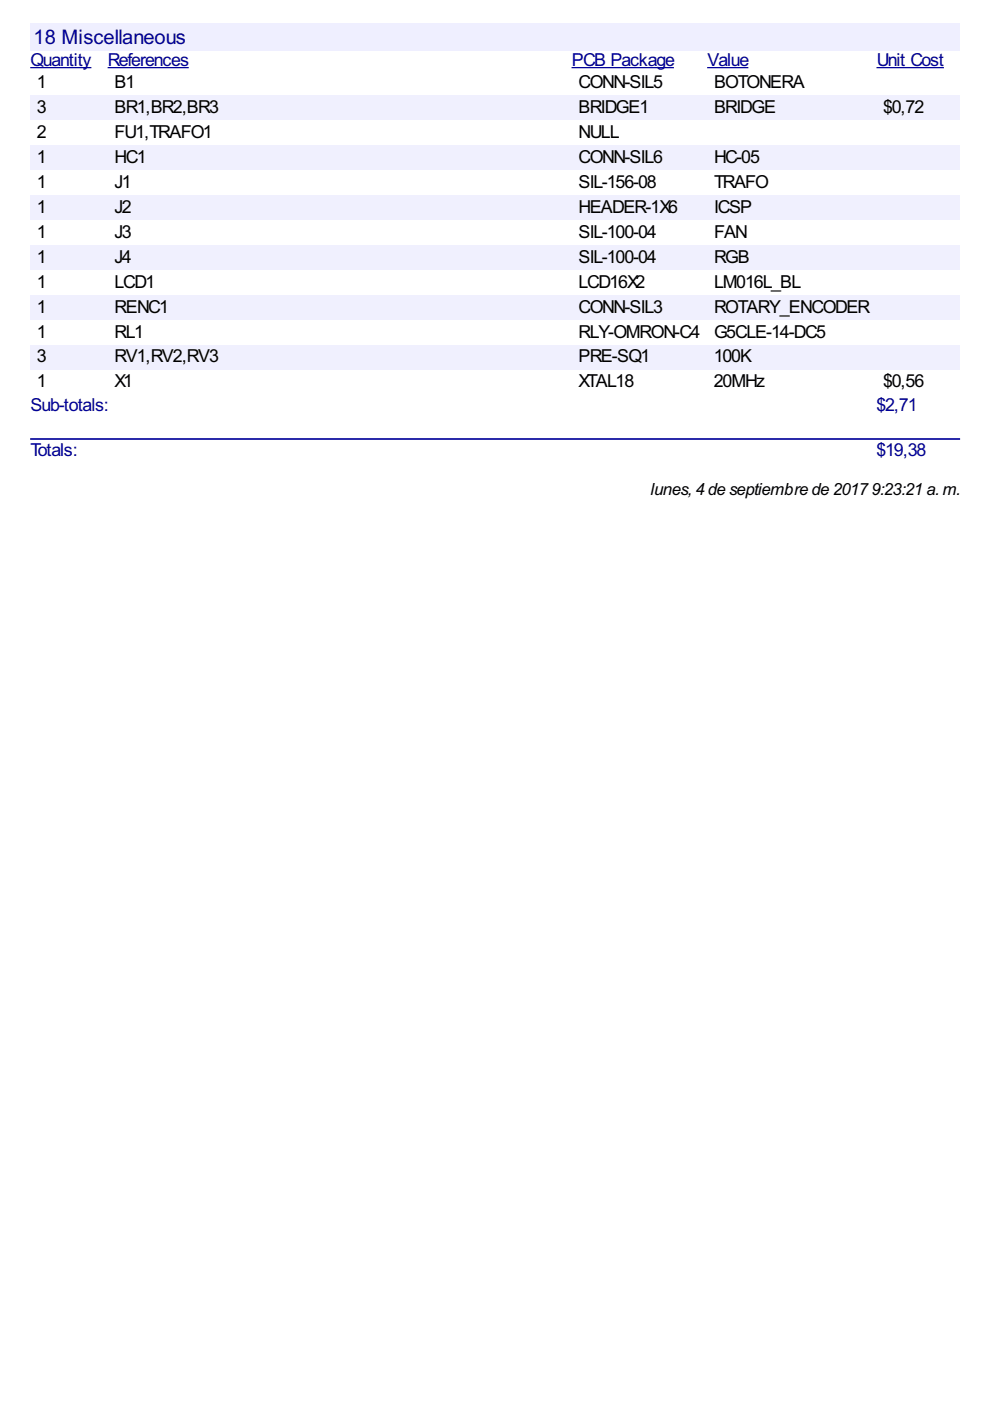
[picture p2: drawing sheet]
<svg xmlns="http://www.w3.org/2000/svg" width="210mm" height="297mm" viewBox="0 0 210 297" stroke-linecap="round" stroke-linejoin="round" font-family="sans-serif">
<defs><g id="words">
<text font-size="4.8" fill="#009" x="7.1" y="9.2">18 Miscellaneous</text>
<g font-size="4.2" fill="#009">
<text x="6.5" y="14.1">Quantity</text>
<text x="22.9" y="14.1">References</text>
<text x="121.2" y="14.1">PCB Package</text>
<text x="150" y="14.1">Value</text>
<text x="185.9" y="14.1">Unit Cost</text>
<text x="6.5" y="87.1">Sub-totals:</text>
<text x="185.8" y="87.1">$2,71</text>
<text x="6.5" y="96.7">Totals:</text>
<text x="185.8" y="96.7">$19,38</text>
</g>
<g font-size="4.2">
<text x="7.8" y="18.7">1</text>
<text x="7.8" y="23.9">3</text>
<text x="24.3" y="18.7">B1</text>
<text x="24.3" y="23.9">BR1,BR2,BR3</text>
<text x="122.6" y="18.7">CONN-SIL5</text>
<text x="122.6" y="23.9">BRIDGE1</text>
<text x="151.4" y="18.7">BOTONERA</text>
<text x="151.4" y="23.9">BRIDGE</text>
<text x="187.2" y="23.9">$0,72</text>
<text x="7.8" y="29.2">2</text>
<text x="24.3" y="29.2">FU1,TRAFO1</text>
<text x="122.6" y="29.2">NULL</text>
<text x="7.8" y="34.5">1</text>
<text x="24.3" y="34.5">HC1</text>
<text x="122.6" y="34.5">CONN-SIL6</text>
<text x="151.4" y="34.5">HC-05</text>
<text x="7.8" y="39.8">1</text>
<text x="24.3" y="39.8">J1</text>
<text x="122.6" y="39.8">SIL-156-08</text>
<text x="151.4" y="39.8">TRAFO</text>
<text x="7.8" y="45.1">1</text>
<text x="24.3" y="45.1">J2</text>
<text x="122.6" y="45.1">HEADER-1X6</text>
<text x="151.4" y="45.1">ICSP</text>
<text x="7.8" y="50.4">1</text>
<text x="24.3" y="50.4">J3</text>
<text x="122.6" y="50.4">SIL-100-04</text>
<text x="151.4" y="50.4">FAN</text>
<text x="7.8" y="55.7">1</text>
<text x="24.3" y="55.7">J4</text>
<text x="122.6" y="55.7">SIL-100-04</text>
<text x="151.4" y="55.7">RGB</text>
<text x="7.8" y="61">1</text>
<text x="24.3" y="61">LCD1</text>
<text x="122.6" y="61">LCD16X2</text>
<text x="151.4" y="61">LM016L_BL</text>
<text x="7.8" y="66.3">1</text>
<text x="7.8" y="71.6">1</text>
<text x="24.3" y="66.3">RENC1</text>
<text x="24.3" y="71.6">RL1</text>
<text x="122.6" y="66.3">CONN-SIL3</text>
<text x="122.6" y="71.6">RLY-OMRON-C4 G5CLE-14-DC5</text>
<text x="151.4" y="66.3">ROTARY_ENCODER</text>
<text x="7.8" y="76.8">3</text>
<text x="24.3" y="76.8">RV1,RV2,RV3</text>
<text x="122.6" y="76.8">PRE-SQ1</text>
<text x="151.3" y="76.8">100K</text>
<text x="7.8" y="82.1">1</text>
<text x="24.3" y="82.1">X1</text>
<text x="122.6" y="82.1">XTAL18</text>
<text x="151.3" y="82.1">20MHz</text>
<text x="187.2" y="82.1">$0,56</text>
</g>
<text font-size="4" x="137.9" y="104.9">lunes,4 de septiembre de 20179:23:21 a.m.</text>
</g></defs>
<g fill="#efefff">
<path d="M6.4 4.9h197.2v5.7h-197.2z"/>
<path d="M6.9 5h32.3v4.8h-32.3z"/>
</g>
<path d="M6.4 14.3h13M22.8 14.3h17.2M121.2 14.3h21.7M149.9 14.3h8.8M185.8 14.3h14.3" fill="none" stroke="#009" stroke-width=".26"/>
<g fill="#f0f0fe">
<path d="M6.4 20.2h16.4v5.3h-16.4z"/>
<path d="M7.7 20.4h1.8v4.2h-1.8z"/>
<path d="M22.8 20.2h98.4v5.3h-98.4z"/>
<path d="M24.1 20.4h22v4.2h-22z"/>
<path d="M121.2 20.2h28.7v5.3h-28.7z"/>
<path d="M122.5 20.4h14.9v4.2h-14.9z"/>
<path d="M149.9 20.2h35.9v5.3h-35.9z"/>
<path d="M151.1 20.4h13v4.2h-13z"/>
<path d="M185.8 20.2h17.8v5.3h-17.8z"/>
<path d="M187.1 20.4h8.5v4.2h-8.5z"/>
<path d="M6.4 30.7h16.4v5.3h-16.4z"/>
<path d="M7.7 30.9h1.8v4.3h-1.8z"/>
<path d="M22.8 30.7h98.4v5.3h-98.4z"/>
<path d="M24.1 30.9h6.6v4.3h-6.6z"/>
<path d="M121.2 30.7h28.7v5.3h-28.7z"/>
<path d="M122.5 30.9h17.8v4.3h-17.8z"/>
<path d="M149.9 30.7h35.9v5.3h-35.9z"/>
<path d="M151.1 30.9h9.6v4.3h-9.6z"/>
<path d="M185.8 30.7h17.8v5.3h-17.8z"/>
<path d="M6.4 41.3h16.4v5.3h-16.4z"/>
<path d="M7.7 41.5h1.8v4.3h-1.8z"/>
<path d="M22.8 41.3h98.4v5.3h-98.4z"/>
<path d="M24.1 41.5h3.4v4.3h-3.4z"/>
<path d="M121.2 41.3h28.7v5.3h-28.7z"/>
<path d="M122.5 41.5h21v4.3h-21z"/>
<path d="M149.9 41.3h35.9v5.3h-35.9z"/>
<path d="M151.1 41.5h8v4.3h-8z"/>
<path d="M185.8 41.3h17.8v5.3h-17.8z"/>
<path d="M6.4 51.9h16.4v5.3h-16.4z"/>
<path d="M7.7 52.1h1.8v4.2h-1.8z"/>
<path d="M22.8 51.9h98.4v5.3h-98.4z"/>
<path d="M24.1 52.1h3.4v4.2h-3.4z"/>
<path d="M121.2 51.9h28.7v5.3h-28.7z"/>
<path d="M122.5 52.1h16.5v4.2h-16.5z"/>
<path d="M149.9 51.9h35.9v5.3h-35.9z"/>
<path d="M151.1 52.1h7.4v4.2h-7.4z"/>
<path d="M185.8 51.9h17.8v5.3h-17.8z"/>
<path d="M6.4 62.5h16.4v5.3h-16.4z"/>
<path d="M7.7 62.7h1.8v4.2h-1.8z"/>
<path d="M22.8 62.5h98.4v5.3h-98.4z"/>
<path d="M24.1 62.7h11.4v4.2h-11.4z"/>
<path d="M121.2 62.5h28.7v5.3h-28.7z"/>
<path d="M122.5 62.7h17.8v4.2h-17.8z"/>
<path d="M149.9 62.5h35.9v5.3h-35.9z"/>
<path d="M151.1 62.7h32.9v4.2h-32.9z"/>
<path d="M185.8 62.5h17.8v5.3h-17.8z"/>
<path d="M6.4 73.1h16.4v5.3h-16.4z"/>
<path d="M7.7 73.3h1.8v4.2h-1.8z"/>
<path d="M22.8 73.1h98.4v5.3h-98.4z"/>
<path d="M24.1 73.3h22v4.2h-22z"/>
<path d="M121.2 73.1h28.7v5.3h-28.7z"/>
<path d="M122.5 73.3h15.1v4.2h-15.1z"/>
<path d="M149.9 73.1h35.9v5.3h-35.9z"/>
<path d="M151.1 73.3h8v4.2h-8z"/>
<path d="M185.8 73.1h17.8v5.3h-17.8z"/>
</g>
<path d="M6.6 93.1h196.8" fill="none" stroke="#009" stroke-width=".35"/>
<use href="#words"/>
</svg>
